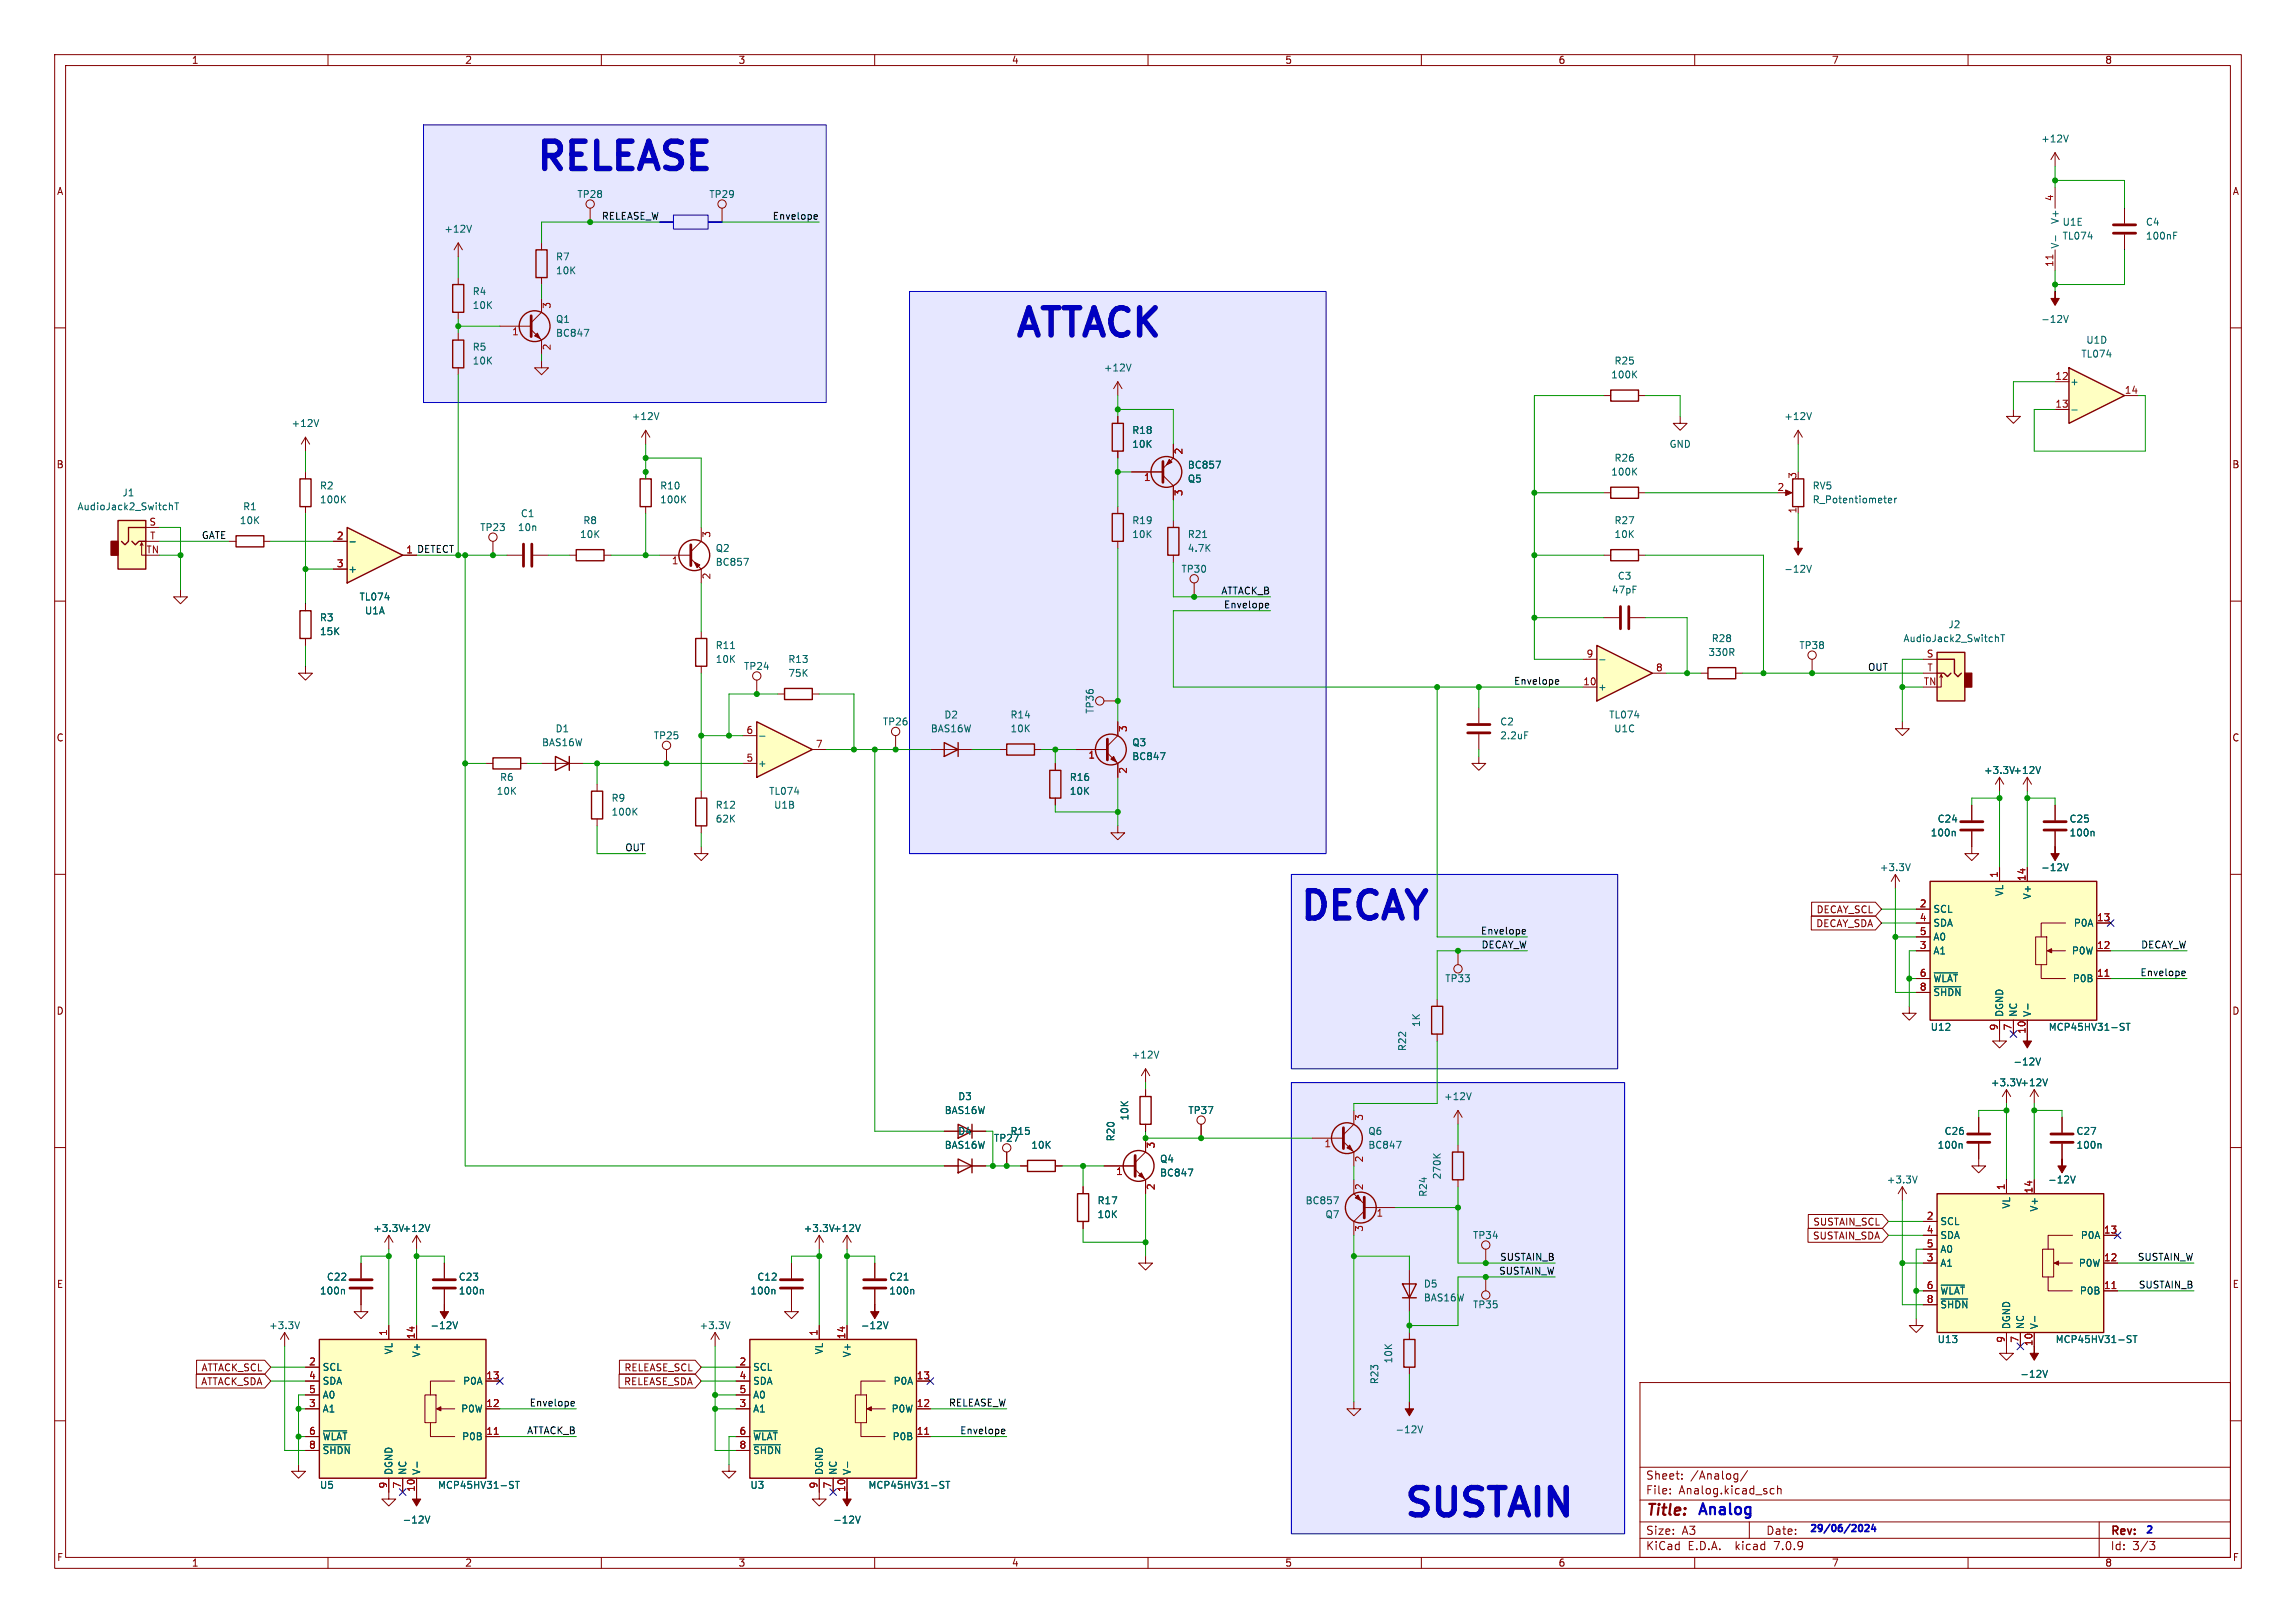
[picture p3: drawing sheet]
<svg xmlns="http://www.w3.org/2000/svg" width="420mm" height="297mm" viewBox="0 0 420 297" stroke-linecap="round" stroke-linejoin="round" font-family="sans-serif">
<defs><g id="words">
<g font-size="7" fill="#0000c2">
<text x="97.8" y="31.5">RELEASE</text>
<text x="185.4" y="62">ATTACK</text>
<text x="237.5" y="168.7">DECAY</text>
<text x="256.5" y="277.9">SUSTAIN</text>
</g>
<text font-size="2.8" fill="#840000" x="301" y="277.9">Title:</text>
<text font-size="2.8" fill="#0000c2" x="310.4" y="277.4">Analog</text>
<g font-size="2.1" fill="#840000">
<text x="301" y="273.7">File:</text>
<text x="301" y="271">Sheet:</text>
<text x="307.1" y="273.7">Analog.kicad_sch</text>
<text x="309.2" y="271">/Analog/</text>
<text x="301" y="281.1">Size:</text>
<text x="307.6" y="281.1">A3</text>
<text x="323" y="281.1">Date:</text>
<text x="386" y="281.3">Rev:</text>
<text x="301" y="283.9">KiCad</text>
<text x="308.7" y="283.9">E.D.A.</text>
<text x="317.6" y="283.9">kicad</text>
<text x="324.8" y="283.9">7.0.9</text>
<text x="386" y="283.9">Id:</text>
<text x="390.1" y="283.9">3/3</text>
</g>
<g font-size="1.8" fill="#840000">
<text x="35" y="11.9">1</text>
<text x="85" y="11.9">2</text>
<text x="135" y="11.9">3</text>
<text x="185" y="11.9">4</text>
<text x="235" y="11.9">5</text>
<text x="285" y="11.9">6</text>
<text x="335" y="11.9">7</text>
<text x="385" y="11.9">8</text>
<text x="10.3" y="35.9">A</text>
<text x="408.3" y="35.9">A</text>
<text x="10.3" y="85.9">B</text>
<text x="408.2" y="85.9">B</text>
<text x="10.3" y="135.9">C</text>
<text x="408.2" y="135.9">C</text>
<text x="332.2" y="167.3">DECAY_SCL</text>
<text x="332.1" y="169.9">DECAY_SDA</text>
<text x="10.3" y="185.9">D</text>
<text x="408.2" y="185.9">D</text>
<text x="331.5" y="227">SUSTAIN_SDA</text>
<text x="331.6" y="224.5">SUSTAIN_SCL</text>
<text x="10.3" y="235.9">E</text>
<text x="408.3" y="235.9">E</text>
<text x="36.8" y="251.1">ATTACK_SCL</text>
<text x="114.1" y="251.1">RELEASE_SCL</text>
<text x="36.7" y="253.7">ATTACK_SDA</text>
<text x="114.1" y="253.7">RELEASE_SDA</text>
<text x="10.3" y="285.9">F</text>
<text x="35" y="286.9">1</text>
<text x="85" y="286.9">2</text>
<text x="135" y="286.9">3</text>
<text x="185" y="286.9">4</text>
<text x="235" y="286.9">5</text>
<text x="285" y="286.9">6</text>
<text x="335" y="286.9">7</text>
<text x="385" y="286.9">8</text>
<text x="408.3" y="285.9">F</text>
</g>
<g font-size="1.8" fill="#006464">
<text x="373.3" y="26.3">+12V</text>
<text x="105.5" y="36.4">TP28</text>
<text x="129.6" y="36.4">TP29</text>
<text x="376.8" y="41.1" transform="rotate(-90 376.8 41.1)">V+</text>
<text x="377.2" y="41.5">U1E</text>
<text x="392.4" y="41.5">C4</text>
<text x="81.2" y="42.8">+12V</text>
<text x="101.6" y="47.9">R7</text>
<text x="376.8" y="45.6" transform="rotate(-90 376.8 45.6)">V-</text>
<text x="377.2" y="44">TL074</text>
<text x="392.4" y="44">100nF</text>
<text x="101.6" y="50.4">10K</text>
<text x="86.4" y="54.2">R4</text>
<text x="86.4" y="56.7">10K</text>
<text x="101.6" y="59.3">Q1</text>
<text x="373.3" y="59.3">-12V</text>
<text x="86.4" y="64.4">R5</text>
<text x="101.6" y="61.8">BC847</text>
<text x="380.6" y="65.6">TL074</text>
<text x="381.5" y="63.1">U1D</text>
<text x="86.4" y="66.9">10K</text>
<text x="201.8" y="68.2">+12V</text>
<text x="294.6" y="69.4">100K</text>
<text x="295.2" y="66.9">R25</text>
<text x="378.6" y="70.7">+</text>
<text x="115.5" y="77.1">+12V</text>
<text x="326.3" y="77.1">+12V</text>
<text x="53.2" y="78.3">+12V</text>
<text x="207" y="79.6">R18</text>
<text x="207" y="82.1">10K</text>
<text x="305.3" y="82.1">GND</text>
<text x="58.4" y="89.8">R2</text>
<text x="120.7" y="89.8">R10</text>
<text x="217.2" y="86">BC857</text>
<text x="217.2" y="88.5">Q5</text>
<text x="294.6" y="87.2">100K</text>
<text x="295.2" y="84.7">R26</text>
<text x="331.5" y="89.8">RV5</text>
<text x="14.1" y="93.6">AudioJack2_SwitchT</text>
<text x="22.3" y="91">J1</text>
<text x="44.4" y="93.6">R1</text>
<text x="58.4" y="92.3">100K</text>
<text x="95.2" y="94.8">C1</text>
<text x="120.7" y="92.3">100K</text>
<text x="331.5" y="92.3">R_Potentiometer</text>
<text x="43.8" y="96.1">10K</text>
<text x="87.7" y="97.4">TP23</text>
<text x="94.6" y="97.4">10n</text>
<text x="106" y="98.7">10K</text>
<text x="106.6" y="96.1">R8</text>
<text x="130.8" y="101.2">Q2</text>
<text x="207" y="96.1">R19</text>
<text x="207" y="98.7">10K</text>
<text x="217.2" y="98.7">R21</text>
<text x="217.2" y="101.2">4.7K</text>
<text x="295.2" y="96.1">R27</text>
<text x="295.2" y="98.7">10K</text>
<text x="63.6" y="105">+</text>
<text x="130.8" y="103.7">BC857</text>
<text x="216" y="105">TP30</text>
<text x="295.8" y="106.3">C3</text>
<text x="326.3" y="105">-12V</text>
<text x="58.4" y="113.9">R3</text>
<text x="65.7" y="110.1">TL074</text>
<text x="66.7" y="112.6">U1A</text>
<text x="294.7" y="108.8">47pF</text>
<text x="58.4" y="116.4">15K</text>
<text x="130.8" y="119">R11</text>
<text x="313" y="117.7">R28</text>
<text x="329" y="119">TP38</text>
<text x="348.1" y="117.7">AudioJack2_SwitchT</text>
<text x="356.3" y="115.2">J2</text>
<text x="130.8" y="121.5">10K</text>
<text x="136" y="122.8">TP24</text>
<text x="144.1" y="121.5">R13</text>
<text x="144.1" y="124.1">75K</text>
<text x="312.4" y="120.2">330R</text>
<text x="172.6" y="131.7">D2</text>
<text x="184.7" y="131.7">R14</text>
<text x="200.3" y="130.7" transform="rotate(-90 200.3 130.7)">TP36</text>
<text x="292.2" y="126.6">+</text>
<text x="294.3" y="131.7">TL074</text>
<text x="99" y="136.8">BAS16W</text>
<text x="101.5" y="134.2">D1</text>
<text x="119.5" y="135.5">TP25</text>
<text x="161.4" y="132.9">TP26</text>
<text x="170.2" y="134.2">BAS16W</text>
<text x="184.7" y="134.2">10K</text>
<text x="207" y="136.8">Q3</text>
<text x="274.3" y="132.9">C2</text>
<text x="274.3" y="135.5">2.2uF</text>
<text x="295.2" y="134.2">U1C</text>
<text x="91.4" y="143.1">R6</text>
<text x="138.6" y="140.6">+</text>
<text x="195.6" y="143.1">R16</text>
<text x="207" y="139.3">BC847</text>
<text x="362.8" y="141.8">+3.3V +12V</text>
<text x="90.8" y="145.6">10K</text>
<text x="111.8" y="146.9">R9</text>
<text x="111.8" y="149.5">100K</text>
<text x="130.8" y="148.2">R12</text>
<text x="140.6" y="145.6">TL074</text>
<text x="141.5" y="148.2">U1B</text>
<text x="195.6" y="145.6">10K</text>
<text x="130.8" y="150.7">62K</text>
<text x="353.1" y="153.3">100n</text>
<text x="354.3" y="150.7">C24</text>
<text x="378.5" y="150.7">C25</text>
<text x="378.5" y="153.3">100n</text>
<text x="343.8" y="159.6">+3.3V</text>
<text x="373.3" y="159.6">-12V</text>
<text x="353.6" y="167.2">SCL</text>
<text x="366.6" y="164.1" transform="rotate(-90 366.6 164.1)">VL</text>
<text x="371.7" y="164.7" transform="rotate(-90 371.7 164.7)">V+</text>
<text x="353.6" y="169.8">SDA</text>
<text x="353.6" y="172.3">A0</text>
<text x="379.3" y="169.8">P0A</text>
<text x="264.3" y="179.9">TP33</text>
<text x="353.6" y="174.9">A1</text>
<text x="353.6" y="179.9">~{WLAT}</text>
<text x="378.9" y="174.9">P0W</text>
<text x="379.1" y="179.9">P0B</text>
<text x="353.6" y="182.5">~{SHDN}</text>
<text x="259.9" y="188" transform="rotate(-90 259.9 188)">1K</text>
<text x="353.1" y="188.8">U12</text>
<text x="366.6" y="186.2" transform="rotate(-90 366.6 186.2)">DGND</text>
<text x="369.2" y="186.2" transform="rotate(-90 369.2 186.2)">NC</text>
<text x="371.7" y="186.2" transform="rotate(-90 371.7 186.2)">V-</text>
<text x="374.7" y="188.8">MCP45HV31-ST</text>
<text x="206.9" y="193.9">+12V</text>
<text x="257.4" y="192.4" transform="rotate(-90 257.4 192.4)">R22</text>
<text x="368.2" y="195.2">-12V</text>
<text x="175.2" y="201.5">D3</text>
<text x="264.1" y="201.5">+12V</text>
<text x="364.1" y="199">+3.3V +12V</text>
<text x="172.7" y="204.1">BAS16W</text>
<text x="175.2" y="207.9">D4</text>
<text x="181.7" y="209.1">TP27</text>
<text x="184.7" y="207.9">R15</text>
<text x="204.1" y="209" transform="rotate(-90 204.1 209)">R20</text>
<text x="206.6" y="205.1" transform="rotate(-90 206.6 205.1)">10K</text>
<text x="217.3" y="204.1">TP37</text>
<text x="250.2" y="207.9">Q6</text>
<text x="355.6" y="207.9">C26</text>
<text x="379.7" y="207.9">C27</text>
<text x="172.7" y="210.4">BAS16W</text>
<text x="188.6" y="210.4">10K</text>
<text x="212.1" y="215.5">BC847</text>
<text x="212.1" y="213">Q4</text>
<text x="250.2" y="210.4">BC847</text>
<text x="263.8" y="215.9" transform="rotate(-90 263.8 215.9)">270K</text>
<text x="354.3" y="210.4">100n</text>
<text x="379.7" y="210.4">100n</text>
<text x="200.7" y="220.6">R17</text>
<text x="238.7" y="220.6">BC857</text>
<text x="261.2" y="219.1" transform="rotate(-90 261.2 219.1)">R24</text>
<text x="345" y="216.8">+3.3V</text>
<text x="367.9" y="221.3" transform="rotate(-90 367.9 221.3)">VL</text>
<text x="373" y="221.8" transform="rotate(-90 373 221.8)">V+</text>
<text x="374.5" y="216.8">-12V</text>
<text x="68.2" y="225.7">+3.3V +12V</text>
<text x="146.9" y="225.7">+3.3V +12V</text>
<text x="200.7" y="223.1">10K</text>
<text x="242.4" y="223.1">Q7</text>
<text x="269.3" y="226.9">TP34</text>
<text x="354.8" y="224.4">SCL</text>
<text x="354.8" y="226.9">SDA</text>
<text x="380.5" y="226.9">P0A</text>
<text x="354.8" y="232">A1</text>
<text x="354.8" y="229.5">A0</text>
<text x="380.2" y="232">P0W</text>
<text x="58.4" y="237.1">100n</text>
<text x="59.7" y="234.5">C22</text>
<text x="83.8" y="237.1">100n</text>
<text x="83.8" y="234.5">C23</text>
<text x="137.2" y="237.1">100n</text>
<text x="138.4" y="234.5">C12</text>
<text x="162.6" y="237.1">100n</text>
<text x="162.6" y="234.5">C21</text>
<text x="260.4" y="235.8">D5</text>
<text x="260.4" y="238.4">BAS16W</text>
<text x="269.3" y="239.6">TP35</text>
<text x="354.8" y="237.1">~{WLAT}</text>
<text x="354.8" y="239.6">~{SHDN}</text>
<text x="380.3" y="237.1">P0B</text>
<text x="49.1" y="243.4">+3.3V</text>
<text x="78.6" y="243.4">-12V</text>
<text x="127.9" y="243.4">+3.3V</text>
<text x="157.4" y="243.4">-12V</text>
<text x="354.3" y="246">U13</text>
<text x="367.9" y="243.3" transform="rotate(-90 367.9 243.3)">DGND</text>
<text x="370.4" y="243.3" transform="rotate(-90 370.4 243.3)">NC</text>
<text x="373" y="243.3" transform="rotate(-90 373 243.3)">V-</text>
<text x="375.9" y="246">MCP45HV31-ST</text>
<text x="58.9" y="251.1">SCL</text>
<text x="72" y="247.9" transform="rotate(-90 72 247.9)">VL</text>
<text x="77.1" y="248.5" transform="rotate(-90 77.1 248.5)">V+</text>
<text x="137.7" y="251.1">SCL</text>
<text x="150.7" y="247.9" transform="rotate(-90 150.7 247.9)">VL</text>
<text x="155.8" y="248.5" transform="rotate(-90 155.8 248.5)">V+</text>
<text x="254.9" y="249.6" transform="rotate(-90 254.9 249.6)">10K</text>
<text x="58.9" y="253.6">SDA</text>
<text x="58.9" y="256.1">A0</text>
<text x="84.6" y="253.6">P0A</text>
<text x="137.7" y="253.6">SDA</text>
<text x="137.7" y="256.1">A0</text>
<text x="163.4" y="253.6">P0A</text>
<text x="252.3" y="253.4" transform="rotate(-90 252.3 253.4)">R23</text>
<text x="369.5" y="252.3">-12V</text>
<text x="58.9" y="258.7">A1</text>
<text x="58.9" y="263.8">~{WLAT}</text>
<text x="84.3" y="258.7">P0W</text>
<text x="84.4" y="263.8">P0B</text>
<text x="137.7" y="258.7">A1</text>
<text x="137.7" y="263.8">~{WLAT}</text>
<text x="163" y="258.7">P0W</text>
<text x="163.2" y="263.8">P0B</text>
<text x="255.2" y="262.5">-12V</text>
<text x="58.9" y="266.3">~{SHDN}</text>
<text x="137.7" y="266.3">~{SHDN}</text>
<text x="58.4" y="272.6">U5</text>
<text x="72" y="270" transform="rotate(-90 72 270)">DGND</text>
<text x="74.5" y="270" transform="rotate(-90 74.5 270)">NC</text>
<text x="77.1" y="270" transform="rotate(-90 77.1 270)">V-</text>
<text x="80" y="272.6">MCP45HV31-ST</text>
<text x="137.2" y="272.6">U3</text>
<text x="150.7" y="270" transform="rotate(-90 150.7 270)">DGND</text>
<text x="153.3" y="270" transform="rotate(-90 153.3 270)">NC</text>
<text x="155.8" y="270" transform="rotate(-90 155.8 270)">V-</text>
<text x="158.8" y="272.6">MCP45HV31-ST</text>
<text x="73.6" y="279">-12V</text>
<text x="152.3" y="279">-12V</text>
</g>
<g font-size="1.8" fill="#0f0f0f">
<text x="110" y="40.3">RELEASE_W</text>
<text x="141.3" y="40.3">Envelope</text>
<text x="36.8" y="98.7">GATE</text>
<text x="74.2" y="101.3">1 DETECT</text>
<text x="223.3" y="108.9">ATTACK_B</text>
<text x="223.8" y="111.4">Envelope</text>
<text x="276.9" y="125.4">Envelope</text>
<text x="341.6" y="122.8">OUT</text>
<text x="114.3" y="155.9">OUT</text>
<text x="270.8" y="171.1">Envelope</text>
<text x="270.9" y="173.6">DECAY_W</text>
<text x="391.6" y="173.6">DECAY_W</text>
<text x="391.4" y="178.7">Envelope</text>
<text x="274.1" y="233.3">SUSTAIN_W</text>
<text x="274.3" y="230.8">SUSTAIN_B</text>
<text x="391" y="230.8">SUSTAIN_W</text>
<text x="391.1" y="235.9">SUSTAIN_B</text>
<text x="96.8" y="257.5">Envelope</text>
<text x="173.5" y="257.5">RELEASE_W</text>
<text x="96.3" y="262.5">ATTACK_B</text>
<text x="175.5" y="262.5">Envelope</text>
</g>
<g font-size="1.8" fill="#a90000">
<text x="375.7" y="36.9" transform="rotate(-90 375.7 36.9)">4</text>
<text x="375.7" y="48.9" transform="rotate(-90 375.7 48.9)">11</text>
<text x="101" y="56.6" transform="rotate(-90 101 56.6)">3</text>
<text x="93.6" y="61.7">1</text>
<text x="101" y="64.2" transform="rotate(-90 101 64.2)">2</text>
<text x="375.9" y="69.6">12</text>
<text x="375.9" y="74.7">13</text>
<text x="388.6" y="72.1">14</text>
<text x="216.6" y="83.3" transform="rotate(-90 216.6 83.3)">2</text>
<text x="209.2" y="88.3">1</text>
<text x="325" y="89.9">2</text>
<text x="328.7" y="87.7" transform="rotate(-90 328.7 87.7)">3</text>
<text x="216.6" y="90.9" transform="rotate(-90 216.6 90.9)">3</text>
<text x="328.7" y="94.1" transform="rotate(-90 328.7 94.1)">1</text>
<text x="26.7" y="101.3">TN</text>
<text x="27.2" y="96.3">S</text>
<text x="27.4" y="98.8">T</text>
<text x="61.5" y="98.8">2</text>
<text x="74.2" y="101.3">1</text>
<text x="130.3" y="98.5" transform="rotate(-90 130.3 98.5)">3</text>
<text x="61.5" y="103.9">3</text>
<text x="122.8" y="103.6">1</text>
<text x="130.3" y="106.1" transform="rotate(-90 130.3 106.1)">2</text>
<text x="289.5" y="125.5">10</text>
<text x="290.1" y="120.4">9</text>
<text x="302.8" y="122.9">8</text>
<text x="351.8" y="125.5">TN</text>
<text x="352.4" y="120.4">S</text>
<text x="352.5" y="122.9">T</text>
<text x="136.5" y="134.4">6</text>
<text x="149.2" y="136.9">7</text>
<text x="206.5" y="134.1" transform="rotate(-90 206.5 134.1)">3</text>
<text x="136.5" y="139.4">5</text>
<text x="199" y="139.1">1</text>
<text x="206.5" y="141.7" transform="rotate(-90 206.5 141.7)">2</text>
<text x="365.5" y="160.7" transform="rotate(-90 365.5 160.7)">1</text>
<text x="370.6" y="161.3" transform="rotate(-90 370.6 161.3)">14</text>
<text x="351.1" y="166.1">2</text>
<text x="351.1" y="173.7">3</text>
<text x="351.1" y="168.7">4</text>
<text x="351.1" y="171.2">5</text>
<text x="383.5" y="173.7">12</text>
<text x="383.5" y="168.7">13</text>
<text x="351.1" y="178.8">6</text>
<text x="383.5" y="178.8">11</text>
<text x="351.1" y="181.4">8</text>
<text x="365.5" y="188.7" transform="rotate(-90 365.5 188.7)">9</text>
<text x="368" y="188.7" transform="rotate(-90 368 188.7)">7</text>
<text x="370.6" y="189.3" transform="rotate(-90 370.6 189.3)">10</text>
<text x="249.6" y="205.2" transform="rotate(-90 249.6 205.2)">3</text>
<text x="204.1" y="215.3">1</text>
<text x="211.5" y="210.3" transform="rotate(-90 211.5 210.3)">3</text>
<text x="242.2" y="210.3">1</text>
<text x="249.6" y="212.8" transform="rotate(-90 249.6 212.8)">2</text>
<text x="211.5" y="217.9" transform="rotate(-90 211.5 217.9)">2</text>
<text x="249.6" y="217.9" transform="rotate(-90 249.6 217.9)">2</text>
<text x="366.8" y="217.9" transform="rotate(-90 366.8 217.9)">1</text>
<text x="371.9" y="218.5" transform="rotate(-90 371.9 218.5)">14</text>
<text x="249.6" y="225.5" transform="rotate(-90 249.6 225.5)">3</text>
<text x="251.7" y="223">1</text>
<text x="352.4" y="223.3">2</text>
<text x="352.4" y="225.8">4</text>
<text x="384.8" y="225.8">13</text>
<text x="352.4" y="230.9">3</text>
<text x="352.4" y="228.3">5</text>
<text x="384.8" y="230.9">12</text>
<text x="352.4" y="236">6</text>
<text x="352.4" y="238.5">8</text>
<text x="384.8" y="236">11</text>
<text x="70.9" y="244.5" transform="rotate(-90 70.9 244.5)">1</text>
<text x="75.9" y="245.2" transform="rotate(-90 75.9 245.2)">14</text>
<text x="149.6" y="244.5" transform="rotate(-90 149.6 244.5)">1</text>
<text x="154.7" y="245.2" transform="rotate(-90 154.7 245.2)">14</text>
<text x="366.8" y="245.8" transform="rotate(-90 366.8 245.8)">9</text>
<text x="369.3" y="245.8" transform="rotate(-90 369.3 245.8)">7</text>
<text x="56.4" y="249.9">2</text>
<text x="135.2" y="249.9">2</text>
<text x="371.9" y="246.4" transform="rotate(-90 371.9 246.4)">10</text>
<text x="56.4" y="257.6">3</text>
<text x="56.4" y="252.5">4</text>
<text x="56.4" y="255">5</text>
<text x="88.9" y="257.6">12</text>
<text x="88.9" y="252.5">13</text>
<text x="135.2" y="257.6">3</text>
<text x="135.2" y="252.5">4</text>
<text x="135.2" y="255">5</text>
<text x="167.6" y="257.6">12</text>
<text x="167.6" y="252.5">13</text>
<text x="56.4" y="262.6">6</text>
<text x="88.9" y="262.6">11</text>
<text x="135.2" y="262.6">6</text>
<text x="167.6" y="262.6">11</text>
<text x="56.4" y="265.2">8</text>
<text x="135.2" y="265.2">8</text>
<text x="70.9" y="272.5" transform="rotate(-90 70.9 272.5)">9</text>
<text x="73.4" y="272.5" transform="rotate(-90 73.4 272.5)">7</text>
<text x="75.9" y="273.1" transform="rotate(-90 75.9 273.1)">10</text>
<text x="149.6" y="272.5" transform="rotate(-90 149.6 272.5)">9</text>
<text x="152.1" y="272.5" transform="rotate(-90 152.1 272.5)">7</text>
<text x="154.7" y="273.1" transform="rotate(-90 154.7 273.1)">10</text>
</g>
<g font-size="1.7" fill="#0000c2">
<text x="331" y="280.4">29/06/2024</text>
<text x="392.4" y="280.7">2</text>
</g>
</g></defs>
<g fill="none" stroke="#840000" stroke-width=".18">
<path d="M10 10h400v277h-400zM12 12h396v273h-396zM60 10v2M110 10v2M160 10v2M210 10v2M260 10v2M310 10v2M360 10v2M107.9 38.1v2.5M132.1 38.1v2.5M375.9 27.9l-.7 1.3"/>
<path d="M375.9 27.9v2.6M375.9 27.9l.8 1.3M10 60h2M83.8 44.5v2.5M83.8 50.8v1.3M83.8 57.2v1.2M83.8 44.5l-.7 1.2M83.8 44.5l.8 1.2M91.4 59.7h5.8M99.1 54.6v2.6l-1.9 1.9M99.1 44.5v1.2M99.1 50.8v1.3"/>
<path d="M408 60h2M83.8 61v1.2M83.8 67.3v1.3M97.2 60.3l1.9 1.9v2.6M99.1 66v1.3h1.2l-1.2 1.3-1.3-1.3h1.3M204.5 69.9v2.5M204.5 76.2v1.3M204.5 69.9l-.8 1.2M204.5 69.9l.7 1.2M41.9 99.1h1.3M48.3 99.1h1.2M55.9 80v2.6"/>
<path d="M55.9 86.4v1.2M55.9 92.7v1.3M55.9 80l-.8 1.3M55.9 80l.7 1.3M90.2 99.1v2.5M204.5 82.6v1.2M204.5 92.7v1.3M204.5 99.1v1.2M207 86.4h5.7M212.7 87l1.9 1.9v2.5M214.6 81.3v2.5l-1.9 1.9M214.6 95.3v1.2"/>
<path d="M10 110h2M92.7 101.6h2.8M97.5 101.6h2.8M104.1 101.6h1.3M110.5 101.6h1.3M214.6 101.6v1.3M218.4 106.7v2.5M408 110h2M55.9 121.9v1.3h1.2l-1.2 1.3-1.3-1.3h1.3M121.9 137.2v2.5M163.8 134.6v2.6M170.2 137.2h7.6"/>
<path d="M182.9 137.2h1.2M189.2 137.2h1.3M193 139.7v1.3M196.8 137.2h5.8M201.9 128.3h2.6M202.6 137.8l1.9 1.9v2.5M204.5 132.1v2.5l-1.9 1.9M270.5 138.4v1.3h1.3l-1.3 1.3-1.3-1.3h1.3M270.5 129.5v2.8M270.5 134.4v2.8M351.8 120.7h2.5M351.8 123.2h2.5"/>
<path d="M355.1 123.4l-.3 .6M355.3 124l-.2-.6v2.3h-.8M10 160h2M109.2 143.5v1.3M109.2 149.9v1.2M128.3 154.9v1.3h1.2l-1.2 1.3-1.3-1.3h1.3M128.3 144.8v1.3M128.3 151.1v1.3M193 146.1v1.2M204.5 151.1v1.3h1.2l-1.2 1.3-1.3-1.3h1.3M408 160h2M209.5 195.6l-.7 1.3"/>
<path d="M209.5 195.6v2.5M209.5 195.6l.8 1.3M10 210h2M408 210h2M10 260h2M52.1 243.8l.7 1.3M52.1 243.8v2.6M52.1 243.8l-.8 1.3M55.9 257.8h2.5M55.9 252.7h2.5M55.9 250.2h2.5M55.9 255.3h2.5"/>
<path d="M71.1 242.6v2.5M76.2 242.6v2.5M77.7 255.3h2.1v5h-2.1zM79.9 257.8h3.3M83.2 252.7h-4.5v2.6M88.9 257.8h2.5M88.9 252.7h2.5M134.6 257.8h2.6M134.6 252.7h2.6M134.6 250.2h2.6M134.6 255.3h2.6M149.9 242.6v2.5"/>
<path d="M154.9 242.6v2.5M156.5 255.3h2v5h-2zM158.6 257.8h3.3M161.9 252.7h-4.4v2.6M167.6 257.8h2.6M167.6 252.7h2.6M247.6 256.5v1.3h1.3l-1.3 1.3-1.2-1.3h1.2M257.8 243.8v1.3M257.8 250.2v1.3M300 253h108v32h-108zM408 260h2M55.9 262.9h2.5"/>
<path d="M55.9 265.4h2.5M71.1 270.5v2.5M73.7 270.5v2.5M76.2 270.5v2.5M78.7 260.3v2.6h4.5M88.9 262.9h2.5M133.3 268v1.2h1.3l-1.3 1.3-1.2-1.3h1.2M134.6 262.9h2.6M134.6 265.4h2.6M149.9 270.5v3.8h1.2l-1.2 1.3-1.3-1.3h1.3M152.4 270.5v2.5M154.9 270.5v2.5"/>
<path d="M157.5 260.3v2.6h4.4M167.6 262.9h2.6M300 278.5h108M300 274.5h108M300 268.5h108M305.5 273.2v.2M305.5 272.5v.1M307.7 270.5v.2M307.7 269.8v.1M317.4 269.7l.5 .1M317.9 269.7v1.2l-.3 .3M317.9 270.6l-.5 .1"/>
<path d="M319.7 269.1l-1.3 1.9M320 278.5v3M323.9 273.3h.6M323.9 272.5h.6M325.2 272.5l.2-.1 .3 .1 .1 .9M325.2 271.9v1.5M384 278.5v6.5M60 285v2M110 285v2M160 285v2M210 285v2M260 285v2"/>
<path d="M300 281.5h108M310 285v2M360 285v2M393.2 282.1h1l-.5 .6 .4 .1 .1 .5-.3 .3h-.5"/>
<circle cx="108" cy="37.3" r=".76"/>
<circle cx="132.1" cy="37.3" r=".76"/>
<circle cx="90.2" cy="98.3" r=".76"/>
<circle cx="218.4" cy="105.9" r=".76"/>
<circle cx="121.9" cy="136.4" r=".76"/>
<circle cx="163.8" cy="133.9" r=".76"/>
<circle cx="201.2" cy="128.3" r=".76"/>
</g>
<g fill="#e6e7ff" stroke="#e6e7ff" stroke-width=".18">
<path d="M77.5 22.9h73.6v50.8h-73.6z"/>
<path d="M236.2 198.1h61v82.6h-61z"/>
<path d="M236.2 160h59.7v35.6h-59.7z"/>
<path d="M166.4 53.3h76.2v102.9h-76.2z"/>
</g>
<g fill="none" stroke="#840000" stroke-width=".25">
<path d="M82.8 52.1h2v5.1h-2zM98 45.7h2.1v5.1h-2.1zM82.8 62.2h2v5.1h-2zM203.5 77.5h2v5.1h-2zM43.2 98h5.1v2.1h-5.1zM54.9 87.6h2v5.1h-2zM203.5 94h2v5.1h-2zM213.6 96.5h2v5.1h-2zM105.4 100.6h5.1v2h-5.1zM354.3 119.4h5.1v8.9h-5.1zM172.7 135.9l2.6 1.3-2.6 1.2zM175.3 135.9v2.5"/>
<path d="M184.1 136.1h5.1v2.1h-5.1zM354.3 123.2h1.3l.6 .6 .7-.6M354.3 120.7h3.2v2.5l.6 .6 .7-.6M108.2 144.8h2v5.1h-2zM127.3 146.1h2v5h-2zM192 141h2.1v5.1h-2.1zM58.4 245.1h30.5v25.4h-30.5zM137.2 245.1h30.4v25.4h-30.4zM256.8 245.1h2v5.1h-2z"/>
<circle cx="97.8" cy="59.7" r="2.82"/>
<circle cx="213.4" cy="86.4" r="2.82"/>
<circle cx="203.2" cy="137.2" r="2.82"/>
</g>
<g fill="#ffffc2" stroke="#ffffc2" stroke-width=".18">
<path d="M58.4 245.1h30.5v25.4h-30.5z"/>
<path d="M137.2 245.1h30.4v25.4h-30.4z"/>
<path d="M354.3 119.4h5.1v8.9h-5.1z"/>
</g>
<g fill="#840000" stroke="#840000" stroke-width=".18">
<path d="M79.9 257.8l.7-.4v.8z"/>
<path d="M375.9 53.3v1.3h.8l-.8 1.3-.7-1.3h.7z"/>
<path d="M158.6 257.8l.8-.4v.8z"/>
<path d="M213.9 84.1l.5 .5-1 .5z"/>
<path d="M203.2 138.9l.5-.5 .5 1z"/>
<path d="M97.8 61.5l.5-.5 .5 1z"/>
</g>
<g fill="none" stroke="#006464" stroke-width=".18">
<path d="M378.3 24.7l-.4 1.3M86.2 41.2l-.4 1.3M377.5 57.7l.4 1.3 .4-1.3M58.3 76.8l-.4 1.2M106.9 60.3h.8l-.5 1.2M206.9 66.6l-.4 1.3M62.6 91.3l.6 .7M63.2 90.7l-.7 .8M220 98.4h.7M222.4 84.4h.9l-.6 1.3M365.1 116.6h.4v.8M366 116.1h.7"/>
<path d="M366.3 116.1v1.3M212.3 137.7h.8l-.5 1.3M278.9 133.9h.6M116 148.4l.5 .8M116.5 147.9l-.7 .7M212 192.3l-.5 1.3M54.8 241.9l-.4 1.2M59.2 261.8h4.2M59.2 264.4h4.8M76.3 267.5v1M93.7 271.8l.2 .2-.2 .4M93.7 271.1l.2 .1"/>
<path d="M94.3 271.1h.7M94.6 271.1v1.3M137.9 261.8h4.3M137.9 264.4h4.9M155 267.5v1M172.4 271.8l.2 .2-.2 .4M172.5 271.1l.1 .1M173 271.1h.7M173.4 271.1v1.3"/>
</g>
<path d="M90.4 262.5h.7M169.2 262.5h.7" fill="none" stroke="#a90000" stroke-width=".18"/>
<path d="M97.2 57.8v3.8M95.8 99.6v4M97.3 99.6v4M212.7 84.5v3.8M202.6 135.3v3.8M268.5 132.6h4M268.5 134.1h4" fill="none" stroke="#840000" stroke-width=".51"/>
<path d="M359.4 123.2h1.3v2.5h-1.3z" fill="#840000" stroke="#840000" stroke-width=".25"/>
<path d="M63.5 96.5l10.2 5.1-10.2 5.1z" fill="#ffffc2"/>
<g fill="none" stroke="#840000" stroke-width=".25">
<path d="M63.5 96.5l10.2 5.1-10.2 5.1zM117.1 87.6h2v5.1h-2zM54.9 111.8h2v5h-2zM90.2 138.7h5v2h-5zM101.6 138.4l2.5 1.3-2.5 1.3zM104.1 138.4v2.6M265.7 210.8h2v5.1h-2z"/>
<circle cx="127" cy="101.6" r="2.82"/>
</g>
<g fill="none" stroke="#840000" stroke-width=".18">
<path d="M118.1 78.7v2.6M118.1 78.7l-.8 1.3M118.1 78.7l.8 1.3M368.3 74.9v1.3h1.3l-1.3 1.3-1.3-1.3h1.3M61 99.1h2.5M118.1 86.4v1.2M118.1 92.7v1.3M128.3 96.5v2.6l-1.9 1.9M55.9 110.5v1.3M55.9 116.8v1.3M61 104.1h2.5M73.7 101.6h2.5"/>
<path d="M120.6 101.6h5.8M126.4 102.2l1.9 1.9v2.6M88.9 139.7h1.3M95.2 139.7h1.3M99.1 139.7h7.6M266.7 209.6v1.2M266.7 215.9v1.3M54.6 268v1.2h1.3l-1.3 1.3-1.3-1.3h1.3M71.1 273v1.3h1.3l-1.3 1.3-1.3-1.3h1.3"/>
</g>
<path d="M120.5 75.5l-.4 1.3M64 99.2h1M124.9 91.3l.5 .7M125.4 90.7l-.7 .8M136.1 102.2h.8l-.5 1.2M262.2 211.2l.7 .7M263.5 211.2l-.8 .5M77.8 277.4l.4 1.3 .4-1.3" fill="none" stroke="#006464" stroke-width=".18"/>
<path d="M126.4 99.7v3.8" fill="none" stroke="#840000" stroke-width=".51"/>
<g fill="#840000" stroke="#840000" stroke-width=".18">
<path d="M127 102.9l1 .5-.5 .5z"/>
<path d="M76.2 273v1.3h.8l-.8 1.3-.8-1.3h.8z"/>
</g>
<path d="M138.4 132.1l10.2 5.1-10.2 5z" fill="#ffffc2"/>
<path d="M21.6 95.3h5.1v8.8h-5.1zM24.1 99.1l.7 .6 .6-.6h1.3M26.7 96.5h-3.2v2.6l-.6 .6-.7-.6M127.3 116.8h2v5.1h-2zM138.4 132.1l10.2 5.1-10.2 5zM143.5 126h5.1v2h-5.1zM256.5 234.9h2.6l-1.3 2.6zM256.5 237.5h2.6" fill="none" stroke="#840000" stroke-width=".25"/>
<g fill="none" stroke="#840000" stroke-width=".18">
<path d="M25.7 99.8l.2-.5v2.3h.8M25.9 99.3l.3 .5M26.7 96.5h2.5M26.7 99.1h2.5M33 108v1.2h1.3l-1.3 1.3-1.3-1.3h1.3M128.3 115.6v1.2M128.3 121.9v1.3M135.9 139.7h2.5M135.9 134.6h2.5M138.4 124.5v2.5M142.2 127h1.3M148.6 137.2h2.5"/>
<path d="M148.6 127h1.3M266.7 203.2l-.8 1.3M266.7 203.2v2.5M266.7 203.2l.8 1.3M66 236v4h1.3l-1.3 1.3-1.2-1.3h1.2M66 231.1v2.8M71.1 226.1l.8 1.2M71.1 226.1v2.5M71.1 226.1l-.7 1.2M76.2 226.1l-.8 1.2M76.2 226.1v2.5M76.2 226.1l.8 1.2"/>
<path d="M81.3 231.1v2.8M81.3 236v2.8M144.8 236v4h1.2l-1.2 1.3-1.3-1.3h1.3M144.8 231.1v2.8M149.9 226.1l.7 1.2M149.9 226.1v2.5M149.9 226.1l-.8 1.2M257.8 232.4v7.6M271.8 228.6v2.5M271.8 233.7v2.5M130.8 243.8l.8 1.3M130.8 243.8v2.6"/>
<path d="M130.8 243.8l-.8 1.3"/>
<circle cx="138.4" cy="123.7" r=".76"/>
<circle cx="271.8" cy="227.8" r=".76"/>
<circle cx="271.8" cy="237" r=".76"/>
</g>
<g fill="none" stroke="#006464" stroke-width=".18">
<path d="M31.1 92.5h.4v.8M32 92h.7M32.3 92v1.3M133.6 118.7h.8M139 134.7h.9M269.1 200l-.4 1.2M62.8 236l.2 .1v.7M78.6 224.1l-.4 1.3M88.2 236l.2 .1v.7M141.6 236l.1 .1v.7M82.9 241.9l.4 1.2 .4-1.2M133.5 241.9l-.4 1.2"/>
<path d="M259.4 260.9l.4 1.3 .4-1.3"/>
</g>
<g fill="#840000" stroke="#840000" stroke-width=".18">
<path d="M257.8 256.5v1.3h.8l-.8 1.3-.8-1.3h.8z"/>
<path d="M81.3 238.8v1.2h.7l-.7 1.3-.8-1.3h.8z"/>
</g>
<path d="M21.6 95.3h5.1v8.8h-5.1z" fill="#ffffc2" stroke="#ffffc2" stroke-width=".18"/>
<path d="M20.3 99.1h1.3v2.5h-1.3z" fill="#840000" stroke="#840000" stroke-width=".25"/>
<path d="M64 234.2h4.1M64 235.7h4.1M79.2 234.2h4.1M79.2 235.7h4.1M142.7 234.2h4.1M142.7 235.7h4.1" fill="none" stroke="#840000" stroke-width=".51"/>
<path d="M378.5 67.3l10.1 5.1-10.1 5.1z" fill="#ffffc2"/>
<g fill="none" stroke="#840000" stroke-width=".25">
<path d="M294.6 71.4h5.1v2h-5.1zM378.5 67.3l10.1 5.1-10.1 5.1zM294.6 89.2h5.1v2h-5.1zM327.9 87.6h2v5.1h-2zM294.6 100.6h5.1v2h-5.1zM312.4 122.2h5.1v2h-5.1zM353.1 161.3h30.4v25.4h-30.4z"/>
<circle cx="246.4" cy="208.3" r="2.82"/>
<circle cx="248.9" cy="221" r="2.82"/>
</g>
<g fill="none" stroke="#840000" stroke-width=".18">
<path d="M375.9 34.3v3.8M388.6 38.1v2.8M375.9 45.7v3.8M388.6 42.9v2.8M293.4 72.4h1.2M299.7 72.4h1.3M307.3 76.2v1.3h1.3l-1.3 1.2-1.2-1.2h1.2M328.9 78.7v2.6M328.9 78.7l-.7 1.3M328.9 78.7l.8 1.3M375.9 69.9h2.6M375.9 74.9h2.6"/>
<path d="M388.6 72.4h2.6M293.4 90.2h1.2M299.7 90.2h1.3M326.4 90.2h1M328.9 92.7v1.3M293.4 101.6h1.2M299.7 101.6h1.3M311.1 123.2h1.3M317.5 123.2h1.3M331.5 120.7v2.5M348 132.1v1.3h1.2l-1.2 1.2-1.3-1.2h1.3M360.7 152.1v4.1h1.2l-1.2 1.3-1.3-1.3h1.3"/>
<path d="M360.7 147.3v2.8M365.8 142.2v2.6M365.8 158.8v2.5M365.8 142.2l.7 1.3M365.8 142.2l-.8 1.3M370.8 142.2v2.6M370.8 158.8v2.5M370.8 142.2l-.7 1.3M370.8 142.2l.8 1.3M375.9 147.3v2.8M375.9 152.1v2.8M346.7 160l.8 1.3"/>
<path d="M346.7 160v2.6M346.7 160l-.8 1.3M350.5 174h2.6M350.5 179.1h2.6M350.5 168.9h2.6M350.5 166.4h2.6M350.5 171.5h2.6M372.4 171.5h2v5h-2zM373.4 176.5v2.6h4.4M374.5 174h3.3M377.8 168.9h-4.4v2.6M383.5 174h2.6"/>
<path d="M383.5 179.1h2.6M383.5 168.9h2.6M349.2 184.2v1.2h1.3l-1.3 1.3-1.2-1.3h1.2M350.5 181.6h2.6M365.8 186.7v2.5M368.3 186.7v2.5M370.8 186.7v2.5M240 208.3h5.7M245.7 208.9l1.9 1.9v2.6M247.6 215.9v2.5l2 1.9M247.6 203.2v2.5l-1.9 1.9M249.6 221.6l-2 1.9v2.6"/>
<path d="M249.6 221h5.7"/>
<circle cx="331.5" cy="119.9" r=".76"/>
</g>
<g fill="none" stroke="#006464" stroke-width=".18">
<path d="M376 43.1v1M397.6 43.1h.4M397.6 42.5h.6M298.8 68.4l.6 .8M299.4 67.9l-.7 .7M331.3 75.5l-.4 1.3M379 75h1M298.8 86.2l.6 .7M299.4 85.7l-.7 .7M345.4 91.6l.6-.1v-.3h-.4l-.2 .2 .1 .6h.5M346.6 91.2v.8M346.9 91.2l-.3 .2"/>
<path d="M330.5 103.4l.4 1.3 .4-1.3M349.4 158.1l-.4 1.2M357.5 152.1l.1 .2v.7M373.3 140.3l-.5 1.2M377.5 158.1l.4 1.2 .4-1.2M382.9 152.1l.1 .2v.7M353.8 178h4.3M353.8 180.6h4.9M370.9 183.7v1M388.3 187.9l.2 .3-.2 .3M388.4 187.3h.1M388.9 187.3h.7"/>
<path d="M389.3 187.3v1.2M244 219h.8l-.5 1.3M255.4 208.9h.9l-.6 1.2"/>
</g>
<path d="M386.6 42.7h4.1M386.6 41.1h4.1M358.6 150.4h4.1M358.6 151.9h4.1M373.9 150.4h4.1M373.9 151.9h4.1M245.7 206.4v3.8M249.6 219.1v3.8" fill="none" stroke="#840000" stroke-width=".51"/>
<path d="M375.5 46.7v.7M385.1 178.7h.7" fill="none" stroke="#a90000" stroke-width=".18"/>
<path d="M353.1 161.3h30.4v25.4h-30.4z" fill="#ffffc2" stroke="#ffffc2" stroke-width=".18"/>
<g fill="#840000" stroke="#840000" stroke-width=".18">
<path d="M374.5 174l.8-.4v.8z"/>
<path d="M246.4 210.1l.5-.5 .5 1z"/>
<path d="M247.9 219.2l.5-.5 .5 1z"/>
<path d="M375.9 154.9v1.3h.8l-.8 1.3-.7-1.3h.7z"/>
<path d="M326.6 89.7l1.2 .5-1.2 .5z"/>
<path d="M328.9 99.1v1.2h.8l-.8 1.3-.7-1.3h.7z"/>
</g>
<path d="M292.1 118.1l10.2 5.1-10.2 5.1z" fill="#ffffc2"/>
<g fill="none" stroke="#840000" stroke-width=".25">
<path d="M292.1 118.1l10.2 5.1-10.2 5.1zM261.9 184.2h2v5h-2zM175.3 212.1l2.5 1.3-2.5 1.2zM175.3 205.7l2.5 1.3-2.5 1.3zM177.8 205.7v2.6M177.8 212.1v2.5M188 212.3h5v2.1h-5zM197.1 218.4h2v5.1h-2zM208.5 200.7h2.1v5h-2.1zM354.3 218.4h30.5v25.4h-30.5z"/>
<circle cx="208.3" cy="213.4" r="2.82"/>
</g>
<g fill="none" stroke="#840000" stroke-width=".18">
<path d="M204.5 76.2v1.3M61 99.1h2.5M204.5 82.6v1.2M207 86.4h5.7M214.6 81.3v2.5M214.6 88.9v2.5M55.9 110.5v1.3M55.9 116.8v1.3M61 104.1h2.5M73.7 101.6h2.5M293.4 113h2.8M298.2 113h2.8"/>
<path d="M193 139.7v1.3M196.8 137.2h5.8M204.5 132.1v2.5M204.5 139.7v2.5M289.6 125.7h2.5M289.6 120.7h2.5M302.3 123.2h2.5M193 146.1v1.2M360.7 147.3v2.8M360.7 152.1v2.8M365.8 158.8v2.5M370.8 158.8v2.5"/>
<path d="M375.9 147.3v2.8M375.9 152.1v2.8M266.7 174v2.5M331.3 167.6h11.8l1.1 1.3-1.1 1.3h-11.8zM331.4 165.1h11.7l1.1 1.3-1.1 1.2h-11.7zM350.5 179.1h2.6M350.5 174h2.6M350.5 168.9h2.6M350.5 166.4h2.6M350.5 171.5h2.6M383.5 179.1h2.6M383.5 174h2.6"/>
<path d="M383.5 168.9h2.6M209.5 199.4v1.3M262.9 182.9v1.3M262.9 189.2v1.3M350.5 181.6h2.6M365.8 186.7v3.8h1.2l-1.2 1.3-1.3-1.3h1.3M367 199.4l.8 1.3M367 199.4v2.5M367 199.4l-.7 1.3M368.3 186.7v2.5M370.8 186.7v2.5M372.1 199.4l-.8 1.3"/>
<path d="M372.1 199.4v2.5M372.1 199.4l.8 1.3M172.7 213.4h7.6M172.7 207h2.6M177.8 207h2.5M184.1 210.8v2.6M186.7 213.4h1.3M193 213.4h1.3M198.1 217.2v1.2M201.9 213.4h5.7M207.6 214l1.9 1.9v2.5M209.5 205.7v1.3"/>
<path d="M209.5 208.3v2.5l-1.9 1.9M219.7 205.7v2.6M348 217.2l.7 1.2M348 217.2v2.5M348 217.2l-.8 1.2M361.9 209.3v4.1h1.3l-1.3 1.2-1.2-1.2h1.2M361.9 204.5v2.8M367 215.9v2.5M372.1 215.9v2.5M377.2 204.5v2.8M377.2 209.3v2.8M66 231.1v2.8"/>
<path d="M66 236v2.8M81.3 231.1v2.8M81.3 236v2.8M144.8 231.1v2.8M144.8 236v2.8M154.9 226.1l-.7 1.2M154.9 226.1v2.5M154.9 226.1l.8 1.2M160 231.1v2.8M160 236v2.8M198.1 223.5v1.3M209.5 229.9v1.2h1.3l-1.3 1.3-1.2-1.3h1.2"/>
<path d="M330.7 224.8h13.6l1.1 1.3-1.1 1.2h-13.6zM330.8 222.2h13.5l1.1 1.3-1.1 1.3h-13.5zM351.8 231.1h2.5M351.8 236.2h2.5M351.8 226.1h2.5M351.8 223.5h2.5M351.8 228.6h2.5M351.8 238.8h2.5M373.6 228.6h2.1v5.1h-2.1zM374.6 233.7v2.5h4.5M375.8 231.1h3.3M379.1 226.1h-4.5v2.5"/>
<path d="M384.8 231.1h2.5M384.8 236.2h2.5M384.8 226.1h2.5M35.9 251.5h12.5l1.1 1.2-1.1 1.3h-12.5zM36 248.9h12.4l1.1 1.3-1.1 1.3h-12.4zM55.9 257.8h2.5M55.9 252.7h2.5M55.9 250.2h2.5M55.9 255.3h2.5M71.1 242.6v2.5M76.2 242.6v2.5M88.9 257.8h2.5"/>
<path d="M88.9 252.7h2.5M113.2 251.5h14l1.1 1.2-1.1 1.3h-14zM113.3 248.9h13.9l1.1 1.3-1.1 1.3h-13.9zM134.6 257.8h2.6M134.6 252.7h2.6M134.6 250.2h2.6M134.6 255.3h2.6M149.9 242.6v2.5M154.9 242.6v2.5M167.6 257.8h2.6M167.6 252.7h2.6M350.5 241.3v1.3h1.3l-1.3 1.2-1.3-1.2h1.3"/>
<path d="M367 243.8v3.8h1.3l-1.3 1.3-1.2-1.3h1.2M369.6 243.8v2.6M372.1 243.8v2.6M55.9 262.9h2.5M55.9 265.4h2.5M71.1 270.5v2.5M73.7 270.5v2.5M76.2 270.5v2.5M88.9 262.9h2.5M134.6 262.9h2.6M134.6 265.4h2.6M149.9 270.5v2.5"/>
<path d="M152.4 270.5v2.5M154.9 270.5v2.5M167.6 262.9h2.6"/>
<circle cx="266.7" cy="177.3" r=".76"/>
<circle cx="184.1" cy="210.1" r=".76"/>
<circle cx="219.7" cy="205" r=".76"/>
</g>
<g fill="none" stroke="#006464" stroke-width=".18">
<path d="M64 99.2h1M222.4 84.4h.9l-.6 1.3M212.3 137.7h.8l-.5 1.3M292.6 120.7h1M357.5 152.1l.1 .2v.7M373.3 140.3l-.5 1.2M377.5 158.1l.4 1.2 .4-1.2M382.9 152.1l.1 .2v.7M353.8 178h4.3M353.8 180.6h4.9M370.9 183.7v1M372.4 193.6l.4 1.3 .5-1.3"/>
<path d="M374.5 197.4l-.4 1.3M388.3 187.9l.2 .3-.2 .3M388.4 187.3h.1M388.9 187.3h.7M389.3 187.3v1.2M217.3 213.9h.9l-.6 1.3M350.7 215.2l-.4 1.3M358.7 209.3l.2 .2v.6M378.8 215.2l.4 1.3 .4-1.3M384.1 209.3l.2 .2v.6M62.8 236l.2 .1v.7M78.6 224.1l-.4 1.3"/>
<path d="M88.2 236l.2 .1v.7M141.6 236l.1 .1v.7M157.4 224.1l-.5 1.3M165.4 234.3h.7M167 236l.1 .1v.7M355.1 235.2h4.2M355.1 237.7h4.9M82.9 241.9l.4 1.2 .4-1.2M161.6 241.9l.4 1.2 .4-1.2M372.2 240.9v.9M373.7 250.8l.4 1.2 .4-1.2M389.6 245.1l.2 .2-.2 .4"/>
<path d="M389.6 244.4l.2 .1M390.2 244.4h.7M390.5 244.4v1.3M59.2 261.8h4.2M59.2 264.4h4.8M76.3 267.5v1M77.8 277.4l.4 1.3 .4-1.3M93.7 271.8l.2 .2-.2 .4M93.7 271.1l.2 .1M94.3 271.1h.7M94.6 271.1v1.3M137.9 261.8h4.3"/>
<path d="M137.9 264.4h4.9M155 267.5v1M156.5 277.4l.4 1.3 .5-1.3M172.4 271.8l.2 .2-.2 .4M172.5 271.1l.1 .1M173 271.1h.7M173.4 271.1v1.3"/>
</g>
<path d="M296.4 111v4.1M297.9 111v4.1M207.6 211.5v3.8M359.9 207.5h4.1M359.9 209h4.1M375.2 207.5h4M375.2 209h4M158 234.2h4.1M158 235.7h4.1" fill="none" stroke="#840000" stroke-width=".51"/>
<g fill="#840000" stroke="#840000" stroke-width=".18">
<path d="M370.8 189.2v1.3h.8l-.8 1.3-.7-1.3h.7z"/>
<path d="M377.2 212.1v1.3h.8l-.8 1.2-.8-1.2h.8z"/>
<path d="M375.8 231.1l.8-.3v.7z"/>
<path d="M372.1 246.4v1.2h.8l-.8 1.3-.8-1.3h.8z"/>
<path d="M208.3 215.1l.5-.5 .5 1z"/>
<path d="M160 238.8v1.2h.8l-.8 1.3-.7-1.3h.7z"/>
<path d="M154.9 273v1.3h.8l-.8 1.3-.7-1.3h.7z"/>
</g>
<path d="M354.3 218.4h30.5v25.4h-30.5z" fill="#ffffc2" stroke="#ffffc2" stroke-width=".18"/>
<path d="M385.1 178.7h.7M386.3 235.8h.7M90.4 262.5h.7M169.2 262.5h.7" fill="none" stroke="#a90000" stroke-width=".18"/>
<g fill="none" stroke="#0f0f0f" stroke-width=".18">
<path d="M149.1 39.3h.4v.3l-.6 .1M149.5 40.1h-.4M231.6 110.4l.4 .1 .1 .2-.6 .1M232 111.2h-.4M284.7 124.4h.4v.3l-.6 .1M285.1 125.2h-.4M278.6 170.1l.4 .1 .1 .2-.6 .1M279 170.9h-.4M399.3 177.7l.3 .1 .1 .2-.6 .1M399.6 178.5l-.3 .1M104.6 256.5h.4l.1 .3-.6 .1M105 257.2l-.4 .1"/>
<path d="M183.4 261.5l.3 .1 .1 .2-.6 .2M183.7 262.3l-.3 .1"/>
</g>
<path d="M340.2 279.1l.1-.1a.67 .67 0 0 1 .4 .6 .67 .67 0 0 1-.4 .7l-.1-.1M341.2 279.1l.4-.1 .3 .4-.8 .9h.8M342.7 278.9l-.3 .9h.7M343 279.4v.9" fill="none" stroke="#0000c2" stroke-width=".31"/>
<path d="M77.5 22.9h73.6v50.8h-73.6zM123.2 39.4h6.3v2.5h-6.3zM120.6 40.6h2.6h-2.6M129.5 40.6h2.6h-2.6M166.4 53.3h76.2v102.9h-76.2zM236.2 160h59.7v35.6h-59.7zM236.2 198.1h61v82.6h-61z" fill="none" stroke="#0000c2" stroke-width=".18"/>
<g fill="none" stroke="#009600" stroke-width=".18">
<path d="M375.9 30.5v3.8M375.9 33h12.7v5.1M83.8 47v3.8M83.8 58.4v2.6M83.8 59.7h7.6M99.1 52.1v2.5M120.6 40.6h-21.5v3.9M132.1 40.6h17.8M375.9 49.5v3.8M388.6 45.7v6.4h-12.7M83.8 68.6v33M99.1 64.8v1.2"/>
<path d="M204.5 74.9h10.1v6.4M204.5 72.4v3.8M293.4 72.4h-12.7v48.3h8.9M301 72.4h6.3v3.8M375.9 69.9h-7.6v5M391.2 72.4h1.2v10.2h-20.3v-7.7h3.8M29.2 96.5h3.8v11.5M29.2 99.1h12.7M49.5 99.1h11.5M55.9 82.6v3.8M55.9 94v16.5M118.1 81.3v6.3"/>
<path d="M118.1 94v7.6M118.1 83.8h10.2v12.7M204.5 83.8v8.9M204.5 86.4h2.5M214.6 91.4v3.9M280.7 90.2h12.7M301 90.2h24.1M328.9 81.3v5.1M328.9 94v5.1M29.2 101.6h3.8M55.9 118.1v3.8M55.9 104.1h5.1"/>
<path d="M76.2 101.6h16.5M85.1 101.6v111.8h87.6M100.3 101.6h3.8M111.8 101.6h8.8M128.3 106.7v8.9M204.5 100.3v31.8M214.6 102.9v6.3h17.8M232.4 111.8h-17.8v13.9h75M280.7 113h12.7M280.7 101.6h12.7M301 113h7.6v10.2M301 101.6h21.6v21.6"/>
<path d="M85.1 139.7h3.8M96.5 139.7h2.6M106.7 139.7h29.2M109.2 139.7v3.8M128.3 123.2v21.6M128.3 134.6h7.6M142.2 127h-8.9v7.6M149.9 127h6.3v10.2M151.1 137.2h19.1M160 137.2v69.8h12.7M177.8 137.2h5.1M190.5 137.2h6.3"/>
<path d="M193 137.2v2.5M262.9 125.7v45.8h16.5M270.5 125.7v3.8M270.5 137.2v1.2M304.8 123.2h6.3M318.8 123.2h33M348 125.7h3.8M351.8 120.7h-3.8v11.4M109.2 151.1v5.1h8.9M128.3 152.4v2.5M193 147.3v1.3h11.5M204.5 142.2v8.9"/>
<path d="M365.8 144.8v14M365.8 146.1h-5.1v1.2M370.8 146.1h5.1v1.2M370.8 144.8v14M279.4 174h-16.5v8.9M344.2 166.4h6.3M344.2 168.9h6.3M346.7 171.5h3.8M346.7 162.6v19h3.8M349.2 179.1h1.3M350.5 174h-1.3v10.2M386.1 174h13.9"/>
<path d="M386.1 179.1h13.9M209.5 198.1v1.3M262.9 190.5v11.4h-15.3v1.3M180.3 213.4h6.4M180.3 207h1.3v6.4M194.3 213.4h7.6M198.1 213.4v3.8M209.5 207v1.3h30.5M209.5 218.4v11.5M247.6 213.4v2.5M266.7 217.2v13.9h17.8M266.7 205.7v3.9"/>
<path d="M348 219.7v19.1h3.8M367 203.2h-5.1v1.3M367 201.9v14M372.1 201.9v14M372.1 203.2h5.1v1.3M71.1 228.6v14M71.1 229.9h-5.1v1.2M76.2 229.9h5.1v1.2M76.2 228.6v14M149.9 229.9h-5.1v1.2M149.9 228.6v14M154.9 229.9h5.1v1.2"/>
<path d="M154.9 228.6v14M198.1 224.8v2.5h11.4M247.6 229.9h10.2v2.5M247.6 226.1v30.4M255.3 221h11.4M284.5 233.7h-17.8v8.9h-8.9M345.4 223.5h6.4M345.4 226.1h6.4M348 231.1h3.8M350.5 236.2h1.3M351.8 228.6h-1.3v12.7M387.3 231.1h14"/>
<path d="M387.3 236.2h14M49.5 252.7h6.4M49.5 250.2h6.4M52.1 246.4v19h3.8M54.6 257.8h1.3M55.9 255.3h-1.3v12.7M91.4 257.8h14M128.3 252.7h6.3M128.3 250.2h6.3M130.8 246.4v19h3.8M130.8 255.3h3.8M130.8 257.8h3.8"/>
<path d="M170.2 257.8h13.9M257.8 240v3.8M257.8 251.5v5M54.6 262.9h1.3M91.4 262.9h14M134.6 262.9h-1.3v5.1M170.2 262.9h13.9"/>
</g>
<g fill="none" stroke="#000084" stroke-width=".18">
<path d="M385.5 168.3l1.2 1.2M386.7 168.3l-1.2 1.2M367.7 188.6l1.2 1.2M368.9 188.6l-1.2 1.2M386.7 225.5l1.3 1.2M388 225.5l-1.3 1.2M90.8 252.1l1.2 1.2M92 252.1l-1.2 1.2M169.6 252.1l1.2 1.2M170.8 252.1l-1.2 1.2M369 245.8l1.2 1.2M370.2 245.8l-1.2 1.2"/>
<path d="M73.1 272.4l1.2 1.3M74.3 272.4l-1.2 1.3M151.8 272.4l1.2 1.3M153 272.4l-1.2 1.3"/>
</g>
<g fill="#009600" stroke="#009600" stroke-width=".18">
<circle cx="204.5" cy="74.9" r=".46"/>
<circle cx="204.5" cy="86.4" r=".46"/>
<circle cx="193" cy="137.2" r=".46"/>
<circle cx="204.5" cy="128.3" r=".46"/>
<circle cx="118.1" cy="101.6" r=".46"/>
<circle cx="133.3" cy="134.6" r=".46"/>
<circle cx="121.9" cy="139.7" r=".46"/>
<circle cx="128.3" cy="134.6" r=".46"/>
<circle cx="118.1" cy="83.8" r=".46"/>
<circle cx="118.1" cy="86.4" r=".46"/>
<circle cx="85.1" cy="139.7" r=".46"/>
<circle cx="109.2" cy="139.7" r=".46"/>
<circle cx="138.4" cy="127" r=".46"/>
<circle cx="130.8" cy="257.8" r=".46"/>
<circle cx="130.8" cy="255.3" r=".46"/>
<circle cx="76.2" cy="229.9" r=".46"/>
<circle cx="85.1" cy="101.6" r=".46"/>
<circle cx="83.8" cy="101.6" r=".46"/>
<circle cx="55.9" cy="104.1" r=".46"/>
<circle cx="90.2" cy="101.6" r=".46"/>
<circle cx="33" cy="101.6" r=".46"/>
<circle cx="83.8" cy="59.7" r=".46"/>
<circle cx="107.9" cy="40.6" r=".46"/>
<circle cx="54.6" cy="262.9" r=".46"/>
<circle cx="54.6" cy="257.8" r=".46"/>
<circle cx="71.1" cy="229.9" r=".46"/>
<circle cx="348" cy="231.1" r=".46"/>
<circle cx="271.8" cy="231.1" r=".46"/>
<circle cx="349.2" cy="179.1" r=".46"/>
<circle cx="350.5" cy="236.2" r=".46"/>
<circle cx="346.7" cy="171.5" r=".46"/>
<circle cx="375.9" cy="52.1" r=".46"/>
<circle cx="375.9" cy="33" r=".46"/>
<circle cx="370.8" cy="146.1" r=".46"/>
<circle cx="365.8" cy="146.1" r=".46"/>
<circle cx="331.5" cy="123.2" r=".46"/>
<circle cx="348" cy="125.7" r=".46"/>
<circle cx="308.6" cy="123.2" r=".46"/>
<circle cx="322.6" cy="123.2" r=".46"/>
<circle cx="280.7" cy="101.6" r=".46"/>
<circle cx="372.1" cy="203.2" r=".46"/>
<circle cx="367" cy="203.2" r=".46"/>
<circle cx="154.9" cy="229.9" r=".46"/>
<circle cx="149.9" cy="229.9" r=".46"/>
<circle cx="219.7" cy="208.3" r=".46"/>
<circle cx="209.5" cy="208.3" r=".46"/>
<circle cx="198.1" cy="213.4" r=".46"/>
<circle cx="181.6" cy="213.4" r=".46"/>
<circle cx="184.1" cy="213.4" r=".46"/>
<circle cx="209.5" cy="227.3" r=".46"/>
<circle cx="270.5" cy="125.7" r=".46"/>
<circle cx="266.7" cy="221" r=".46"/>
<circle cx="266.7" cy="174" r=".46"/>
<circle cx="156.2" cy="137.2" r=".46"/>
<circle cx="163.8" cy="137.2" r=".46"/>
<circle cx="160" cy="137.2" r=".46"/>
<circle cx="280.7" cy="90.2" r=".46"/>
<circle cx="280.7" cy="113" r=".46"/>
<circle cx="218.4" cy="109.2" r=".46"/>
<circle cx="204.5" cy="148.6" r=".46"/>
<circle cx="262.9" cy="125.7" r=".46"/>
<circle cx="257.8" cy="242.6" r=".46"/>
<circle cx="271.8" cy="233.7" r=".46"/>
<circle cx="247.6" cy="229.9" r=".46"/>
</g>
<use href="#words"/>
</svg>
